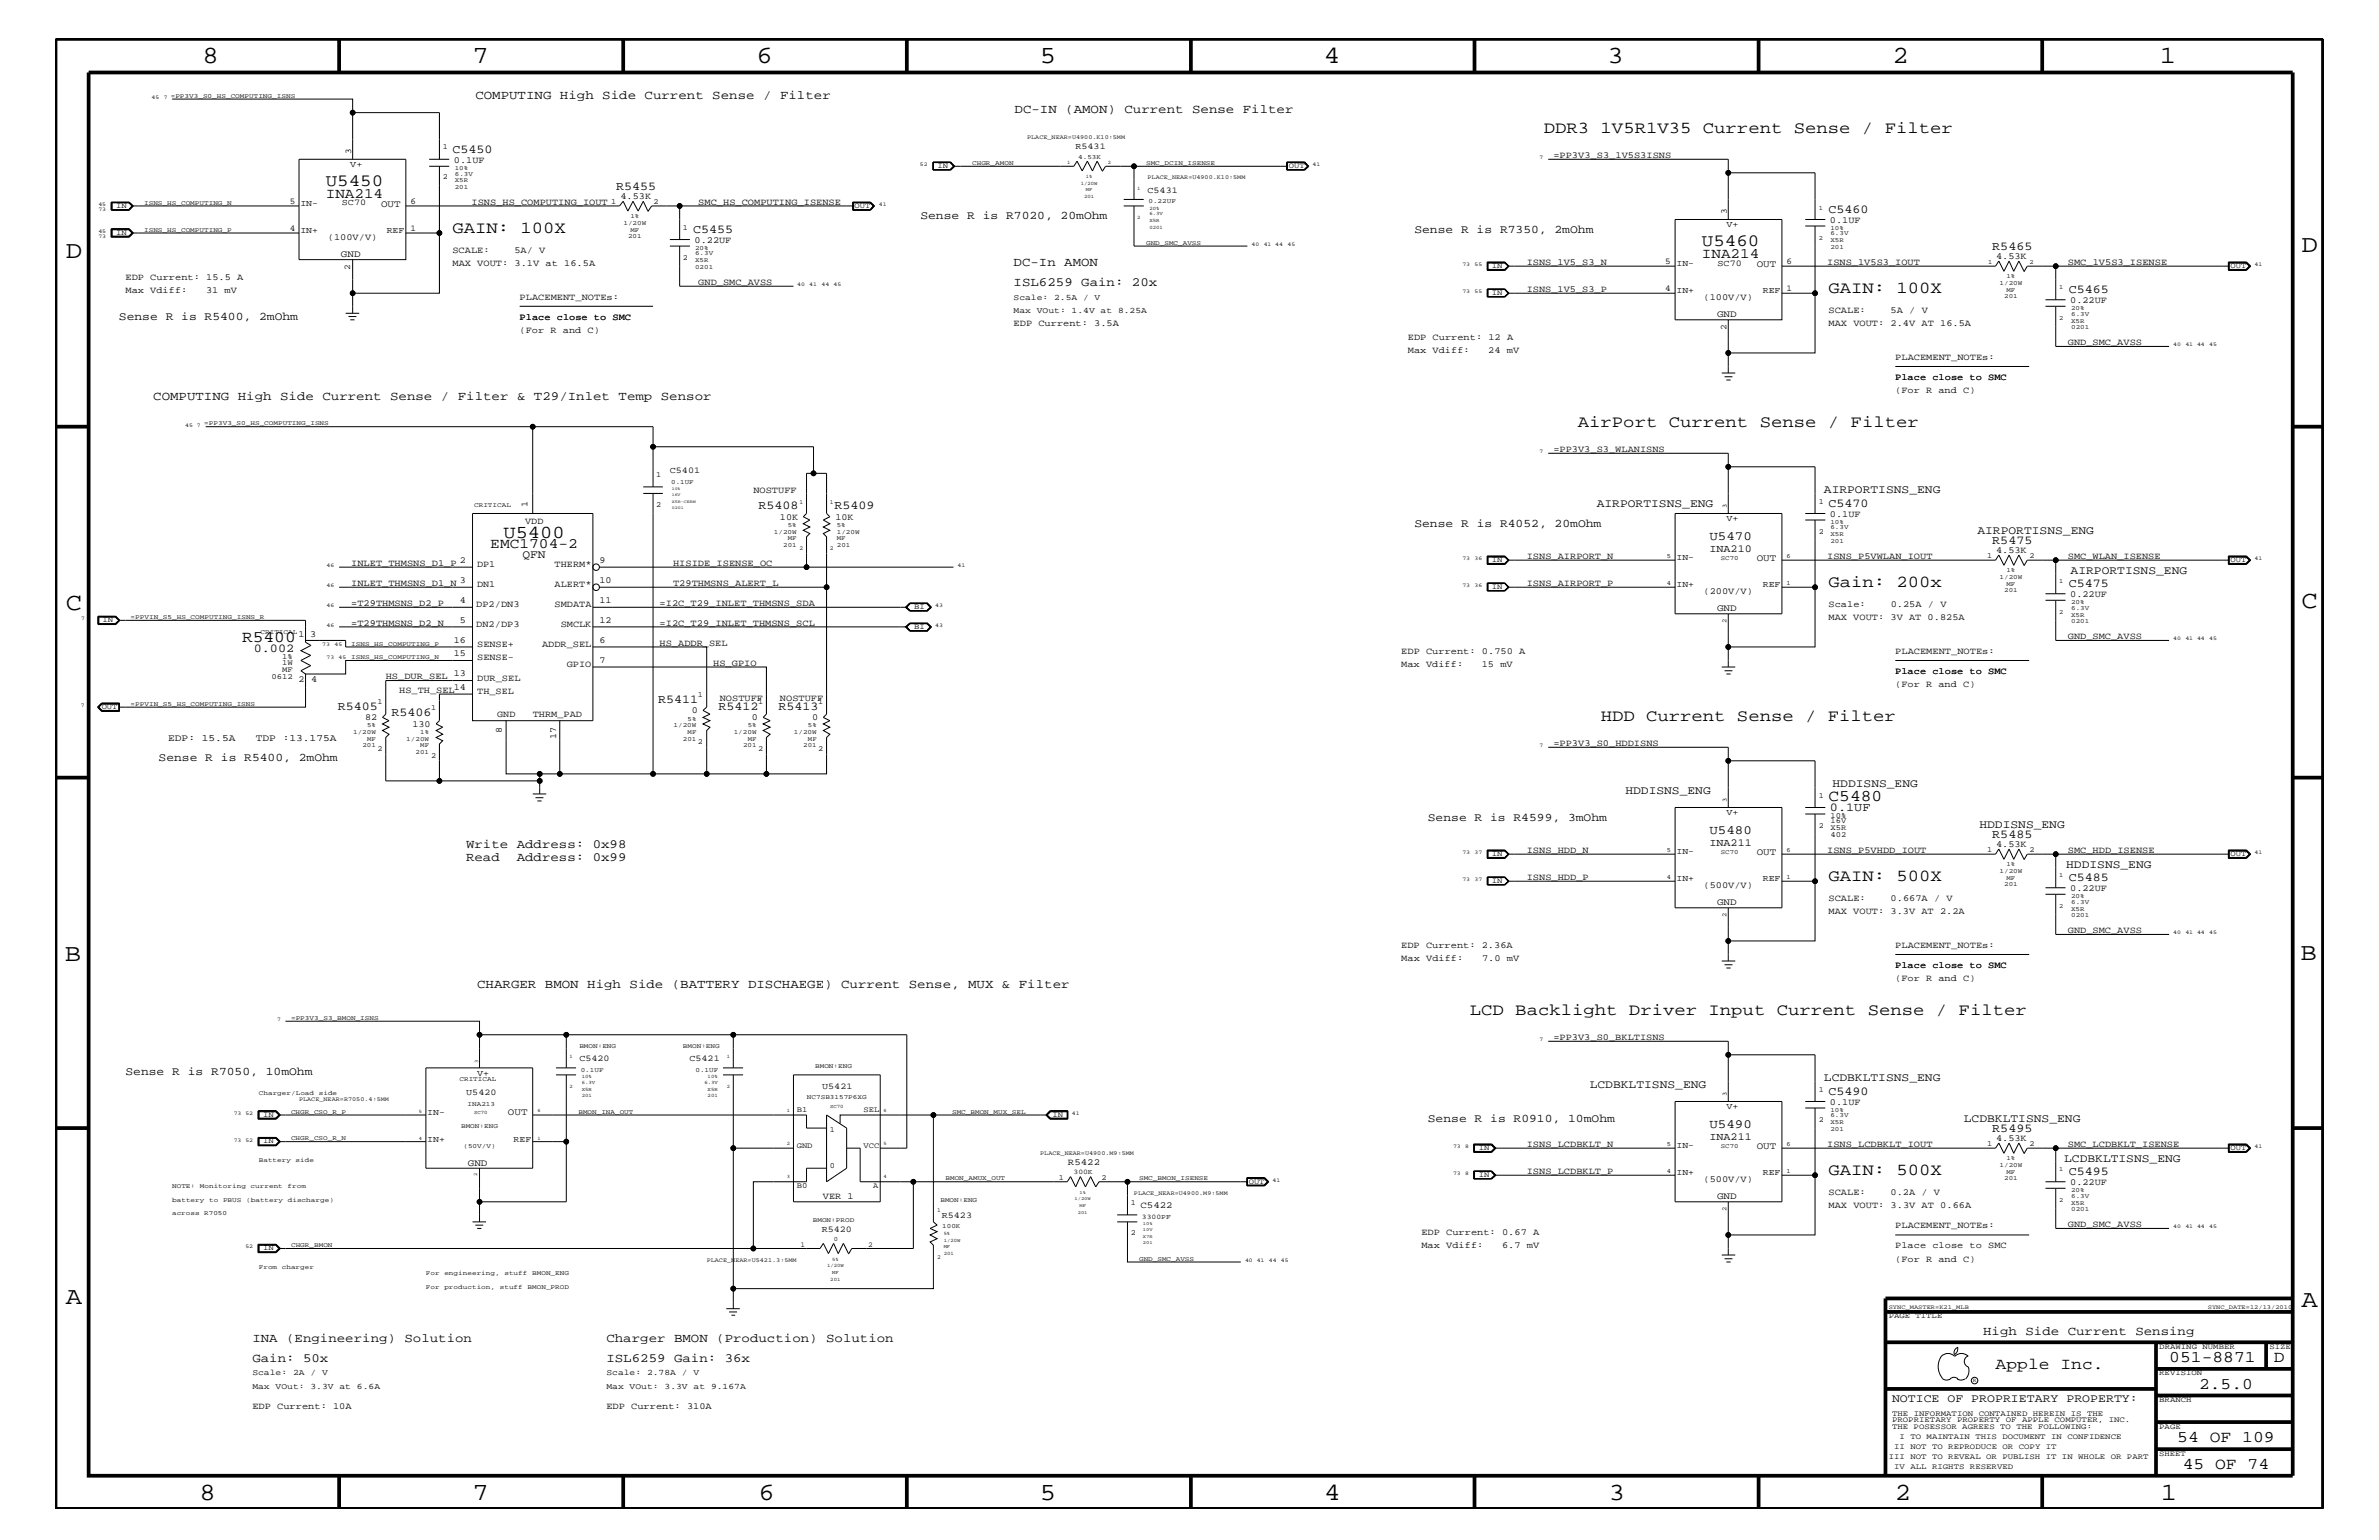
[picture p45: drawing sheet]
<svg xmlns="http://www.w3.org/2000/svg" width="432mm" height="279mm" viewBox="0 0 432 279" stroke-linecap="round" stroke-linejoin="round" font-family="sans-serif">
<defs><g id="words">
<g font-size="4.5">
<text x="36.7" y="11.5">8</text>
<text x="85.8" y="11.5">7</text>
<text x="137.3" y="11.5">6</text>
<text x="188.7" y="11.5">5</text>
<text x="240.3" y="11.5">4</text>
<text x="291.8" y="11.5">3</text>
<text x="343.5" y="11.5">2</text>
<text x="392" y="11.5">1</text>
<text x="11.9" y="46.8">D</text>
<text x="417.7" y="45.7">D</text>
<text x="11.9" y="110.6">C</text>
<text x="417.7" y="110.3">C</text>
<text x="11.8" y="174.3">B</text>
<text x="417.6" y="174.2">B</text>
<text x="11.9" y="236.7">A</text>
<text x="417.7" y="237.1">A</text>
<text x="36.2" y="272.1">8</text>
<text x="85.8" y="272.1">7</text>
<text x="137.7" y="272.1">6</text>
<text x="188.7" y="272.1">5</text>
<text x="240.4" y="272.1">4</text>
<text x="292" y="272.1">3</text>
<text x="343.9" y="272.1">2</text>
<text x="392.2" y="272.1">1</text>
</g>
<text font-size="3.3" x="91.4" y="97.6">U5400</text>
<g font-size="3.1">
<text x="59.1" y="33.7">U5450</text>
<text x="308.9" y="44.6">U5460</text>
</g>
<g font-size="3">
<text x="280.2" y="24.1">DDR3 1V5R1V35 Current Sense / Filter</text>
<text x="82.1" y="42.3">GAIN: 100X</text>
<text x="331.9" y="53.2">GAIN: 100X</text>
<text x="286.4" y="77.4">AirPort Current Sense / Filter</text>
<text x="331.9" y="106.5">Gain: 200x</text>
<text x="43.9" y="116.5">R5400</text>
<text x="290.5" y="130.8">HDD Current Sense / Filter</text>
<text x="331.9" y="145.3">C5480</text>
<text x="331.9" y="159.9">GAIN: 500X</text>
<text x="266.8" y="184.1">LCD Backlight Driver Input Current Sense / Filter</text>
<text x="331.9" y="213.2">GAIN: 500X</text>
<text x="362.2" y="248.4">Apple Inc.</text>
<text x="393.7" y="247.1">051-8871</text>
<text x="399.2" y="252">2.5.0</text>
<text x="412.7" y="247.1">D</text>
<text x="395.2" y="261.6">54 OF 109</text>
<text x="396.2" y="266.6">45 OF 74</text>
</g>
<g font-size="2.6">
<text x="59.1" y="35.8">INA214</text>
<text x="308.9" y="46.8">INA214</text>
<text x="89" y="99.5">EMC1704-2</text>
</g>
<g font-size="2.3">
<text x="86.3" y="18">COMPUTING High Side Current Sense / Filter</text>
<text x="184.1" y="20.4">DC-IN (AMON) Current Sense Filter</text>
<text x="184" y="48.3">DC-In AMON</text>
<text x="184" y="51.9">ISL6259 Gain: 20x</text>
<text x="27.8" y="72.6">COMPUTING High Side Current Sense / Filter &amp; T29/Inlet Temp Sensor</text>
<text x="310.3" y="98">U5470</text>
<text x="84.6" y="153.8">Write Address: 0x98</text>
<text x="310.3" y="151.3">U5480</text>
<text x="84.6" y="156.2">Read</text>
<text x="93.8" y="156.2">Address: 0x99</text>
<text x="86.6" y="179.3">CHARGER BMON High Side (BATTERY DISCHAEGE) Current Sense, MUX &amp; Filter</text>
<text x="310.3" y="204.7">U5490</text>
<text x="45.8" y="243.5">INA (Engineering) Solution</text>
<text x="110.1" y="243.5">Charger BMON (Production) Solution</text>
<text x="360" y="242.3">High Side Current Sensing</text>
<text x="45.8" y="247.1">Gain: 50x</text>
<text x="110.1" y="247.1">ISL6259 Gain: 36x</text>
</g>
<g font-size="2.2">
<text x="82.1" y="27.7">C5450</text>
<text x="111.8" y="34.4">R5455</text>
<text x="331.9" y="38.6">C5460</text>
<text x="125.8" y="42.3">C5455</text>
<text x="361.6" y="45.3">R5465</text>
<text x="375.5" y="53.2">C5465</text>
<text x="137.7" y="92.4">R5408</text>
<text x="151.5" y="92.4">R5409</text>
<text x="331.9" y="92">C5470</text>
<text x="361.6" y="98.7">R5475</text>
<text x="375.5" y="106.5">C5475</text>
<text x="46.1" y="118.2">0.002</text>
<text x="61.3" y="128.8">R5405</text>
<text x="71" y="130">R5406</text>
<text x="119.5" y="127.6">R5411</text>
<text x="130.4" y="128.8">R5412</text>
<text x="141.3" y="128.8">R5413</text>
<text x="332.1" y="147.1">0.1UF</text>
<text x="361.6" y="152">R5485</text>
<text x="375.5" y="159.9">C5485</text>
<text x="331.9" y="198.7">C5490</text>
<text x="361.6" y="205.3">R5495</text>
<text x="375.5" y="213.2">C5495</text>
</g>
<g font-size="2.1">
<text x="167" y="39.8">Sense R is R7020, 20mOhm</text>
<text x="256.7" y="42.3">Sense R is R7350, 2mOhm</text>
<text x="21.6" y="58">Sense R is R5400, 2mOhm</text>
<text x="331" y="89.5">AIRPORTISNS_ENG</text>
<text x="256.7" y="95.6">Sense R is R4052, 20mOhm</text>
<text x="289.8" y="92">AIRPORTISNS_ENG</text>
<text x="94.8" y="101.3">QFN</text>
<text x="358.9" y="96.8">AIRPORTISNS_ENG</text>
<text x="375.8" y="104.1">AIRPORTISNS_ENG</text>
<text x="28.8" y="138">Sense R is R5400, 2mOhm</text>
<text x="332.6" y="142.9">HDDISNS_ENG</text>
<text x="259.2" y="149">Sense R is R4599, 3mOhm</text>
<text x="295" y="144">HDDISNS_ENG</text>
<text x="359.3" y="150.1">HDDISNS_ENG</text>
<text x="375" y="157.4">HDDISNS_ENG</text>
<text x="22.8" y="195">Sense R is R7050, 10mOhm</text>
<text x="288.5" y="197.4">LCDBKLTISNS_ENG</text>
<text x="331" y="196.2">LCDBKLTISNS_ENG</text>
<text x="259.2" y="203.5">Sense R is R0910, 10mOhm</text>
<text x="356.4" y="203.5">LCDBKLTISNS_ENG</text>
<text x="374.6" y="210.8">LCDBKLTISNS_ENG</text>
<text x="343.4" y="254.4">NOTICE OF PROPRIETARY PROPERTY:</text>
</g>
<g font-size="1.9">
<text x="310.3" y="100.1">INA210</text>
<text x="310.3" y="153.4">INA211</text>
<text x="310.3" y="206.8">INA211</text>
</g>
<g font-size="1.8">
<text x="69.2" y="37.5">OUT</text>
<text x="61.9" y="46.7">GND</text>
<text x="318.9" y="48.5">OUT</text>
<text x="311.7" y="57.5">GND</text>
<text x="318.9" y="101.8">OUT</text>
<text x="311.7" y="110.9">GND</text>
<text x="30.5" y="134.4">EDP: 15.5A</text>
<text x="46.4" y="134.4">TDP :13.175A</text>
<text x="318.9" y="155.1">OUT</text>
<text x="311.7" y="164.2">GND</text>
<text x="92.2" y="202.4">OUT</text>
<text x="318.9" y="208.5">OUT</text>
<text x="84.9" y="211.5">GND</text>
<text x="311.7" y="217.5">GND</text>
</g>
<g font-size="1.7">
<text x="82.4" y="29.5">0.1UF</text>
<text x="281.9" y="28.6">=PP3V3_S3_1V5S3ISNS</text>
<text x="85.6" y="37.2">ISNS_HS_COMPUTING_IOUT</text>
<text x="112.6" y="36.1">4.53K</text>
<text x="126.7" y="37.2">SMC_HS_COMPUTING_ISENSE</text>
<text x="332.1" y="40.4">0.1UF</text>
<text x="59.5" y="43.5">(100V/V)</text>
<text x="82.1" y="45.9">SCALE:</text>
<text x="93.4" y="45.9">5A/ V</text>
<text x="126.1" y="44.1">0.22UF</text>
<text x="362.3" y="47">4.53K</text>
<text x="22.8" y="53.2">Max Vdiff:</text>
<text x="22.8" y="50.7">EDP Current: 15.5 A</text>
<text x="37.4" y="53.2">31 mV</text>
<text x="82.1" y="48.3">MAX VOUT: 3.1V at 16.5A</text>
<text x="126.7" y="51.7">GND_SMC_AVSS</text>
<text x="277.1" y="52.9">ISNS_1V5_S3_P</text>
<text x="277.1" y="48">ISNS_1V5_S3_N</text>
<text x="331.6" y="48">ISNS_1V5S3_IOUT</text>
<text x="375.3" y="48">SMC_1V5S3_ISENSE</text>
<text x="94.3" y="54.4">PLACEMENT_NOTEs:</text>
<text x="94.3" y="58">Place close to SMC</text>
<text x="184" y="59.2">EDP Current: 3.5A</text>
<text x="309.2" y="54.4">(100V/V)</text>
<text x="331.9" y="59.2">MAX VOUT: 2.4V AT 16.5A</text>
<text x="331.9" y="56.8">SCALE:</text>
<text x="343.2" y="56.8">5A / V</text>
<text x="375.8" y="55">0.22UF</text>
<text x="94.3" y="60.4">(For R and C)</text>
<text x="255.5" y="64">Max Vdiff:</text>
<text x="255.5" y="61.7">EDP Current: 12 A</text>
<text x="270.1" y="64">24 mV</text>
<text x="344" y="65.3">PLACEMENT_NOTEs:</text>
<text x="375.3" y="62.6">GND_SMC_AVSS</text>
<text x="344" y="71.3">(For R and C)</text>
<text x="344" y="68.9">Place close to SMC</text>
<text x="281.9" y="82">=PP3V3_S3_WLANISNS</text>
<text x="136.7" y="89.5">NOSTUFF</text>
<text x="95.3" y="95">VDD</text>
<text x="95.8" y="92" transform="rotate(-90 95.8 92)">1</text>
<text x="141.6" y="94.3">10K</text>
<text x="151.6" y="94.3">10K</text>
<text x="332.1" y="93.8">0.1UF</text>
<text x="277.1" y="101.4">ISNS_AIRPORT_N</text>
<text x="331.6" y="101.4">ISNS_P5VWLAN_IOUT</text>
<text x="362.3" y="100.4">4.53K</text>
<text x="375.3" y="101.4">SMC_WLAN_ISENSE</text>
<text x="63.8" y="106.3">INLET_THMSNS_D1_N</text>
<text x="63.8" y="102.6">INLET_THMSNS_D1_P</text>
<text x="83.5" y="102.1">2</text>
<text x="83.5" y="105.8">3</text>
<text x="86.6" y="102.9">DP1</text>
<text x="86.6" y="106.5">DN1</text>
<text x="100.7" y="102.9">THERM*</text>
<text x="100.7" y="106.5">ALERT*</text>
<text x="108.8" y="102.1">9</text>
<text x="108.8" y="105.8">10</text>
<text x="122.2" y="106.3">T29THMSNS_ALERT_L</text>
<text x="122.2" y="102.6">HISIDE_ISENSE_OC</text>
<text x="277.1" y="106.3">ISNS_AIRPORT_P</text>
<text x="309.2" y="107.7">(200V/V)</text>
<text x="63.8" y="109.9">=T29THMSNS_D2_P</text>
<text x="63.8" y="113.6">=T29THMSNS_D2_N</text>
<text x="83.5" y="109.4">4</text>
<text x="83.5" y="113.1">5</text>
<text x="86.4" y="113.7">DN2/DP3</text>
<text x="86.4" y="110.2">DP2/DN3</text>
<text x="100.7" y="110.2">SMDATA</text>
<text x="101.8" y="113.7">SMCLK</text>
<text x="108.8" y="109.4">11</text>
<text x="108.8" y="113.1">12</text>
<text x="119.7" y="109.9">=I2C_T29_INLET_THMSNS_SDA</text>
<text x="119.7" y="113.6">=I2C_T29_INLET_THMSNS_SCL</text>
<text x="331.9" y="112.6">MAX VOUT: 3V AT 0.825A</text>
<text x="331.9" y="110.2">Scale:</text>
<text x="343.2" y="110.2">0.25A / V</text>
<text x="375.8" y="108.3">0.22UF</text>
<text x="54.2" y="115.5">1</text>
<text x="56.3" y="115.5">3</text>
<text x="82.4" y="116.7">16</text>
<text x="82.4" y="119.1">15</text>
<text x="86.6" y="119.8">SENSE-</text>
<text x="86.6" y="117.4">SENSE+</text>
<text x="98.4" y="117.4">ADDR_SEL</text>
<text x="108.8" y="116.7">6</text>
<text x="119.7" y="117.2">HS_ADDR_SEL</text>
<text x="254.3" y="118.6">EDP Current: 0.750 A</text>
<text x="344" y="118.6">PLACEMENT_NOTEs:</text>
<text x="375.3" y="115.9">GND_SMC_AVSS</text>
<text x="54.2" y="123.8">2</text>
<text x="56.5" y="123.8">4</text>
<text x="70" y="123.2">HS_DUR_SEL</text>
<text x="72.5" y="125.7">HS_TH_SEL</text>
<text x="82.4" y="125.2">14</text>
<text x="82.4" y="122.7">13</text>
<text x="86.6" y="123.5">DUR_SEL</text>
<text x="86.6" y="125.9">TH_SEL</text>
<text x="102.9" y="121">GPIO</text>
<text x="108.8" y="120.3">7</text>
<text x="129.5" y="120.8">HS_GPIO</text>
<text x="254.3" y="121">Max Vdiff:</text>
<text x="269" y="121">15 mV</text>
<text x="344" y="124.7">(For R and C)</text>
<text x="344" y="122.3">Place close to SMC</text>
<text x="66.3" y="130.7">82</text>
<text x="74.8" y="131.9">130</text>
<text x="90.3" y="130.2">GND</text>
<text x="96.7" y="130.2">THRM_PAD</text>
<text x="125.6" y="129.4">0</text>
<text x="130.6" y="127.1">NOSTUFF</text>
<text x="136.5" y="130.7">0</text>
<text x="141.6" y="127.1">NOSTUFF</text>
<text x="147.4" y="130.7">0</text>
<text x="91.1" y="133" transform="rotate(-90 91.1 133)">8</text>
<text x="100.9" y="134.1" transform="rotate(-90 100.9 134.1)">17</text>
<text x="281.9" y="135.3">=PP3V3_S0_HDDISNS</text>
<text x="277.1" y="154.7">ISNS_HDD_N</text>
<text x="331.6" y="154.7">ISNS_P5VHDD_IOUT</text>
<text x="362.3" y="153.7">4.53K</text>
<text x="375.3" y="154.7">SMC_HDD_ISENSE</text>
<text x="277.1" y="159.6">ISNS_HDD_P</text>
<text x="309.2" y="161.1">(500V/V)</text>
<text x="375.8" y="161.7">0.22UF</text>
<text x="331.9" y="163.5">SCALE:</text>
<text x="331.9" y="165.9">MAX VOUT: 3.3V AT 2.2A</text>
<text x="343.2" y="163.5">0.667A / V</text>
<text x="254.3" y="172">EDP Current: 2.36A</text>
<text x="344" y="172">PLACEMENT_NOTEs:</text>
<text x="375.3" y="169.3">GND_SMC_AVSS</text>
<text x="254.3" y="174.4">Max Vdiff:</text>
<text x="269" y="174.4">7.0 mV</text>
<text x="344" y="178">(For R and C)</text>
<text x="344" y="175.6">Place close to SMC</text>
<text x="281.9" y="188.7">=PP3V3_S0_BKLTISNS</text>
<text x="332.1" y="200.4">0.1UF</text>
<text x="277.1" y="208.1">ISNS_LCDBKLT_N</text>
<text x="331.6" y="208.1">ISNS_LCDBKLT_IOUT</text>
<text x="362.3" y="207">4.53K</text>
<text x="375.3" y="208.1">SMC_LCDBKLT_ISENSE</text>
<text x="193.8" y="211.4">R5422</text>
<text x="277.1" y="213">ISNS_LCDBKLT_P</text>
<text x="309.2" y="214.4">(500V/V)</text>
<text x="375.8" y="215">0.22UF</text>
<text x="149.4" y="217.5">VER 1</text>
<text x="207" y="219.2">C5422</text>
<text x="331.9" y="219.2">MAX VOUT: 3.3V AT 0.66A</text>
<text x="331.9" y="216.9">SCALE:</text>
<text x="343.1" y="216.9">0.2A / V</text>
<text x="258" y="226.5">Max Vdiff:</text>
<text x="258" y="224.1">EDP Current: 0.67 A</text>
<text x="272.6" y="226.5">6.7 mV</text>
<text x="344" y="222.9">PLACEMENT_NOTEs:</text>
<text x="344" y="226.5">Place close to SMC</text>
<text x="375.3" y="222.6">GND_SMC_AVSS</text>
<text x="344" y="229">(For R and C)</text>
<text x="45.8" y="255.6">EDP Current: 10A</text>
<text x="110.1" y="255.6">EDP Current: 310A</text>
</g>
<g font-size="1.6">
<text x="63.8" y="28" transform="rotate(-90 63.8 28)">3</text>
<text x="195.2" y="27.1">R5431</text>
<text x="63.6" y="30.3">V+</text>
<text x="208.3" y="35">C5431</text>
<text x="52.6" y="41.9">4</text>
<text x="52.6" y="37">5</text>
<text x="54.5" y="37.4">IN-</text>
<text x="62.1" y="37.3">SC70</text>
<text x="74.5" y="41.9">1</text>
<text x="74.5" y="36.9">6</text>
<text x="313.4" y="41.3">V+</text>
<text x="313.4" y="38.9" transform="rotate(-90 313.4 38.9)">3</text>
<text x="54.5" y="42.3">IN+</text>
<text x="70.2" y="42.3">REF</text>
<text x="302.3" y="47.9">5</text>
<text x="324.3" y="47.9">6</text>
<text x="63.6" y="49" transform="rotate(-90 63.6 49)">2</text>
<text x="302.3" y="52.8">4</text>
<text x="304.3" y="48.3">IN-</text>
<text x="304.3" y="53.2">IN+</text>
<text x="311.7" y="48.2">SC70</text>
<text x="320" y="53.2">REF</text>
<text x="324.3" y="52.8">1</text>
<text x="313.4" y="59.9" transform="rotate(-90 313.4 59.9)">2</text>
<text x="121.6" y="85.9">C5401</text>
<text x="313.4" y="94.6">V+</text>
<text x="304.3" y="101.6">IN-</text>
<text x="304.3" y="106.5">IN+</text>
<text x="320" y="106.5">REF</text>
<text x="313.4" y="147.9">V+</text>
<text x="304.3" y="155">IN-</text>
<text x="304.3" y="159.9">IN+</text>
<text x="320" y="159.9">REF</text>
<text x="86.6" y="195.3">V+</text>
<text x="105.2" y="192.6">C5420</text>
<text x="125.1" y="192.6">C5421</text>
<text x="149.2" y="197.6">U5421</text>
<text x="77.6" y="202.3">IN-</text>
<text x="84.6" y="198.7">U5420</text>
<text x="313.4" y="201.3">V+</text>
<text x="77.6" y="207.1">IN+</text>
<text x="93.2" y="207.1">REF</text>
<text x="304.3" y="208.3">IN-</text>
<text x="304.3" y="213.2">IN+</text>
<text x="320" y="213.2">REF</text>
<text x="170.9" y="220.9">R5423</text>
<text x="149.1" y="223.5">R5420</text>
</g>
<g font-size="1.5">
<text x="184" y="56.8">Max VOut: 1.4V at 8.25A</text>
<text x="184" y="54.4">Scale: 2.5A / V</text>
<text x="45.8" y="252">Max VOut: 3.3V at 6.6A</text>
<text x="45.8" y="249.5">Scale: 2A / V</text>
<text x="110.1" y="249.5">Scale: 2.78A / V</text>
<text x="110.1" y="252">Max VOut: 3.3V at 9.167A</text>
</g>
<g font-size="1.4">
<text x="80.3" y="27.1">1</text>
<text x="80.3" y="32.5">2</text>
<text x="170.2" y="30.5">IN</text>
<text x="233.9" y="30.5">OUT</text>
<text x="21.1" y="37.8">IN</text>
<text x="110.9" y="37">1</text>
<text x="118.6" y="37">2</text>
<text x="124" y="41.7">1</text>
<text x="155.1" y="37.8">OUT</text>
<text x="21.1" y="42.6">IN</text>
<text x="124" y="47.1">2</text>
<text x="270.8" y="48.7">IN</text>
<text x="270.8" y="53.5">IN</text>
<text x="404.9" y="48.7">OUT</text>
<text x="119.1" y="86.5">1</text>
<text x="119.1" y="92">2</text>
<text x="330.1" y="91.4">1</text>
<text x="330.1" y="96.8">2</text>
<text x="360.7" y="101.3">1</text>
<text x="368.4" y="101.3">2</text>
<text x="270.8" y="102.1">IN</text>
<text x="270.8" y="106.9">IN</text>
<text x="404.9" y="102.1">OUT</text>
<text x="18.6" y="112.9">IN</text>
<text x="165.9" y="110.5">BI</text>
<text x="51.2" y="119.5">1%</text>
<text x="165.9" y="114.2">BI</text>
<text x="49.3" y="123.1">0612</text>
<text x="51.2" y="121.9">MF</text>
<text x="51.2" y="120.7">1W</text>
<text x="18.5" y="128.7">OUT</text>
<text x="68.5" y="127.7">1</text>
<text x="78.2" y="128.9">1</text>
<text x="126.7" y="126.5">1</text>
<text x="137.6" y="127.7">1</text>
<text x="148.5" y="127.7">1</text>
<text x="68.5" y="136.2">2</text>
<text x="78.2" y="137.4">2</text>
<text x="126.7" y="135">2</text>
<text x="137.6" y="136.2">2</text>
<text x="148.5" y="136.2">2</text>
<text x="330.1" y="144.7">1</text>
<text x="332.2" y="148.4">10%</text>
<text x="332.2" y="149.4">16V</text>
<text x="270.8" y="155.4">IN</text>
<text x="330.1" y="150.1">2</text>
<text x="332.2" y="151.8">402</text>
<text x="332.2" y="150.7">X5R</text>
<text x="360.7" y="154.6">1</text>
<text x="368.4" y="154.6">2</text>
<text x="404.9" y="155.4">OUT</text>
<text x="270.8" y="160.2">IN</text>
<text x="47.8" y="202.6">IN</text>
<text x="144.6" y="201.7">B1</text>
<text x="156.7" y="201.7">SEL</text>
<text x="191" y="202.6">IN</text>
<text x="330.1" y="203.5">2</text>
<text x="330.1" y="198.1">1</text>
<text x="47.8" y="207.5">IN</text>
<text x="144.6" y="208.3">GND</text>
<text x="150.6" y="205.3">1</text>
<text x="156.7" y="208.3">VCC</text>
<text x="268.4" y="208.7">IN</text>
<text x="360.7" y="208">1</text>
<text x="368.4" y="208">2</text>
<text x="404.9" y="208.7">OUT</text>
<text x="144.6" y="215.6">B0</text>
<text x="150.6" y="211.9">0</text>
<text x="158.5" y="215.6">A</text>
<text x="192.2" y="214.1">1</text>
<text x="199.9" y="214.1">2</text>
<text x="226.7" y="214.7">OUT</text>
<text x="268.4" y="213.6">IN</text>
<text x="205.2" y="218.6">1</text>
<text x="47.8" y="226.9">IN</text>
<text x="145.3" y="226.3">1</text>
<text x="157.6" y="226.3">2</text>
<text x="205.2" y="224.1">2</text>
<text x="342.8" y="239.2">PAGE TITLE</text>
<text x="391.9" y="244.7">DRAWING NUMBER</text>
<text x="411.9" y="244.7">SIZE</text>
<text x="391.9" y="249.5">REVISION</text>
<text x="343.4" y="256.8">THE INFORMATION CONTAINED HEREIN IS THE</text>
<text x="391.9" y="254.4">BRANCH</text>
<text x="343.4" y="259.3">THE POSESSOR AGREES TO THE FOLLOWING:</text>
<text x="343.4" y="258">PROPRIETARY PROPERTY OF APPLE COMPUTER, INC.</text>
<text x="343.8" y="262.9">II NOT TO REPRODUCE OR COPY IT</text>
<text x="344.8" y="261.1">I TO MAINTAIN THIS DOCUMENT IN CONFIDENCE</text>
<text x="391.9" y="259.3">PAGE</text>
<text x="342.8" y="264.7">III NOT TO REVEAL OR PUBLISH IT IN WHOLE OR PART</text>
<text x="343.8" y="266.6">IV ALL RIGHTS RESERVED</text>
<text x="391.9" y="264.1">SHEET</text>
</g>
<g font-size="1.3">
<text x="194.9" y="213">300K</text>
<text x="207.3" y="221.1">3300PF</text>
</g>
<g font-size="1.2">
<text x="31" y="17.7">=PP3V3_S0_HS_COMPUTING_ISNS</text>
<text x="176.4" y="29.9">CHGR_AMON</text>
<text x="195.7" y="28.8">4.53K</text>
<text x="208" y="29.9">SMC_DCIN_ISENSE</text>
<text x="82.5" y="31.9">6.3V</text>
<text x="82.5" y="30.8">10%</text>
<text x="82.5" y="33">X5R</text>
<text x="82.5" y="34.2">201</text>
<text x="26.2" y="37.2">ISNS_HS_COMPUTING_N</text>
<text x="113.2" y="40.8">1/20W</text>
<text x="114.4" y="39.6">1%</text>
<text x="208.4" y="36.8">0.22UF</text>
<text x="330.1" y="38">1</text>
<text x="332.2" y="41.7">10%</text>
<text x="26.2" y="42">ISNS_HS_COMPUTING_P</text>
<text x="114" y="43.2">201</text>
<text x="114.4" y="42">MF</text>
<text x="126.2" y="47.6">X5R</text>
<text x="126.2" y="45.3">20%</text>
<text x="126.2" y="46.3">6.3V</text>
<text x="208" y="44.4">GND_SMC_AVSS</text>
<text x="330.1" y="43.5">2</text>
<text x="332.2" y="45.2">201</text>
<text x="332.2" y="42.7">6.3V</text>
<text x="332.2" y="44">X5R</text>
<text x="360.8" y="47.9">1</text>
<text x="368.4" y="47.9">2</text>
<text x="126.2" y="48.8">0201</text>
<text x="362.9" y="51.7">1/20W</text>
<text x="364.2" y="50.5">1%</text>
<text x="364.2" y="52.9">MF</text>
<text x="373.7" y="52.5">1</text>
<text x="363.8" y="54.1">201</text>
<text x="373.7" y="58">2</text>
<text x="375.9" y="58.5">X5R</text>
<text x="375.9" y="56.2">20%</text>
<text x="375.9" y="57.3">6.3V</text>
<text x="375.9" y="59.7">0201</text>
<text x="37.1" y="77.2">=PP3V3_S0_HS_COMPUTING_ISNS</text>
<text x="121.8" y="87.7">0.1UF</text>
<text x="86.1" y="92">CRITICAL</text>
<text x="143" y="95.6">5%</text>
<text x="151.9" y="95.6">5%</text>
<text x="313.4" y="92.2" transform="rotate(-90 313.4 92.2)">3</text>
<text x="332.2" y="95">10%</text>
<text x="140.5" y="96.8">1/20W</text>
<text x="142.2" y="99.3">201</text>
<text x="143" y="98">MF</text>
<text x="151.9" y="96.8">1/20W</text>
<text x="151.9" y="99.3">201</text>
<text x="151.9" y="98">MF</text>
<text x="302.5" y="101.3">5</text>
<text x="312.3" y="101.5">SC70</text>
<text x="324.3" y="101.2">6</text>
<text x="332.2" y="97.3">X5R</text>
<text x="332.2" y="98.5">201</text>
<text x="332.2" y="96">6.3V</text>
<text x="302.5" y="106.1">4</text>
<text x="324.3" y="106.1">1</text>
<text x="362.9" y="105">1/20W</text>
<text x="363.8" y="107.5">201</text>
<text x="364.2" y="103.8">1%</text>
<text x="364.2" y="106.3">MF</text>
<text x="373.7" y="105.9">1</text>
<text x="23.7" y="112.3">=PPVIN_S5_HS_COMPUTING_ISNS_R</text>
<text x="313.4" y="113" transform="rotate(-90 313.4 113)">2</text>
<text x="373.7" y="111.4">2</text>
<text x="375.9" y="111.9">X5R</text>
<text x="375.9" y="109.5">20%</text>
<text x="375.9" y="110.6">6.3V</text>
<text x="375.9" y="113.1">0201</text>
<text x="47.3" y="115">CRITICAL</text>
<text x="63.8" y="117.2">ISNS_HS_COMPUTING_P</text>
<text x="63.8" y="119.6">ISNS_HS_COMPUTING_N</text>
<text x="23.7" y="128">=PPVIN_S5_HS_COMPUTING_ISNS</text>
<text x="66.6" y="131.9">5%</text>
<text x="122.3" y="131.9">1/20W</text>
<text x="124.8" y="130.8">5%</text>
<text x="135.7" y="131.9">5%</text>
<text x="146.6" y="131.9">5%</text>
<text x="64.1" y="133.2">1/20W</text>
<text x="65.8" y="135.6">201</text>
<text x="66.6" y="134.4">MF</text>
<text x="73.7" y="134.4">1/20W</text>
<text x="75.4" y="136.8">201</text>
<text x="76.3" y="133.2">1%</text>
<text x="76.3" y="135.6">MF</text>
<text x="124" y="134.4">201</text>
<text x="124.8" y="133.2">MF</text>
<text x="133.2" y="133.2">1/20W</text>
<text x="134.9" y="135.6">201</text>
<text x="135.7" y="134.4">MF</text>
<text x="144.1" y="133.2">1/20W</text>
<text x="145.8" y="135.6">201</text>
<text x="146.6" y="134.4">MF</text>
<text x="313.4" y="145.6" transform="rotate(-90 313.4 145.6)">3</text>
<text x="302.5" y="154.6">5</text>
<text x="312.3" y="154.9">SC70</text>
<text x="324.3" y="154.5">6</text>
<text x="302.5" y="159.5">4</text>
<text x="324.3" y="159.5">1</text>
<text x="362.9" y="158.4">1/20W</text>
<text x="363.8" y="160.8">201</text>
<text x="364.2" y="157.2">1%</text>
<text x="364.2" y="159.6">MF</text>
<text x="373.7" y="159.2">1</text>
<text x="313.4" y="166.3" transform="rotate(-90 313.4 166.3)">2</text>
<text x="373.7" y="164.7">2</text>
<text x="375.9" y="163.9">6.3V</text>
<text x="375.9" y="162.8">20%</text>
<text x="375.9" y="165.2">X5R</text>
<text x="375.9" y="166.4">0201</text>
<text x="52.8" y="185">=PP3V3_S3_BMON_ISNS</text>
<text x="105.2" y="190.2">BMON:ENG</text>
<text x="124" y="190.2">BMON:ENG</text>
<text x="83.4" y="196.2">CRITICAL</text>
<text x="105.4" y="194.4">0.1UF</text>
<text x="126.2" y="194.4">0.1UF</text>
<text x="148" y="193.7">BMON:ENG</text>
<text x="47" y="198.7">Charger/Load</text>
<text x="52.8" y="202">CHGR_CSO_R_P</text>
<text x="57.9" y="198.7">side</text>
<text x="84.9" y="200.7">INA213</text>
<text x="105" y="202">BMON_INA_OUT</text>
<text x="146.5" y="199.3">NC7SB3157P6XG</text>
<text x="172.8" y="202">SMC_BMON_MUX_SEL</text>
<text x="313.4" y="198.9" transform="rotate(-90 313.4 198.9)">3</text>
<text x="332.2" y="202.7">6.3V</text>
<text x="332.2" y="204">X5R</text>
<text x="332.2" y="201.7">10%</text>
<text x="52.8" y="206.9">CHGR_CSO_R_N</text>
<text x="83.7" y="204.7">BMON:ENG</text>
<text x="84.1" y="208.3">(50V/V)</text>
<text x="302.5" y="208">5</text>
<text x="312.3" y="208.2">SC70</text>
<text x="324.3" y="207.9">6</text>
<text x="332.2" y="205.2">201</text>
<text x="31.2" y="215.6">NOTE:</text>
<text x="36.3" y="215.6">Monitoring</text>
<text x="45.5" y="215.6">current</text>
<text x="47" y="210.8">Battery</text>
<text x="52.2" y="215.6">from</text>
<text x="53.7" y="210.8">side</text>
<text x="171.6" y="214.2">BMON_AMUX_OUT</text>
<text x="206.8" y="214.2">SMC_BMON_ISENSE</text>
<text x="302.5" y="212.8">4</text>
<text x="324.3" y="212.8">1</text>
<text x="362.9" y="211.7">1/20W</text>
<text x="363.8" y="214.2">201</text>
<text x="364.2" y="210.5">1%</text>
<text x="364.2" y="213">MF</text>
<text x="373.7" y="212.5">1</text>
<text x="31.2" y="220.4">across</text>
<text x="31.2" y="218">battery</text>
<text x="37.1" y="220.4">R7050</text>
<text x="38" y="218">to</text>
<text x="40.5" y="218">PBUS</text>
<text x="44.7" y="218">(battery</text>
<text x="52.2" y="218">discharge)</text>
<text x="147.5" y="221.7">BMON:PROD</text>
<text x="170.7" y="218">BMON:ENG</text>
<text x="313.4" y="219.7" transform="rotate(-90 313.4 219.7)">2</text>
<text x="373.7" y="218">2</text>
<text x="375.9" y="217.3">6.3V</text>
<text x="375.9" y="216.2">20%</text>
<text x="375.9" y="218.6">X5R</text>
<text x="375.9" y="219.7">0201</text>
<text x="52.8" y="226.3">CHGR_BMON</text>
<text x="151.3" y="225.2">0</text>
<text x="171" y="222.8">100K</text>
<text x="47" y="230.2">From</text>
<text x="51.2" y="230.2">charger</text>
<text x="77.3" y="233.8">For</text>
<text x="77.3" y="231.3">For</text>
<text x="80.7" y="233.8">production,</text>
<text x="80.7" y="231.3">engineering,</text>
<text x="90.7" y="233.8">stuff</text>
<text x="91.6" y="231.3">stuff</text>
<text x="95.7" y="233.8">BMON_PROD</text>
<text x="96.6" y="231.3">BMON_ENG</text>
<text x="206.8" y="228.7">GND_SMC_AVSS</text>
</g>
<g font-size="1.1">
<text x="186.4" y="25.3">PLACE_NEAR=U4900.K10:5MM</text>
<text x="208.3" y="32.5">PLACE_NEAR=U4900.K10:5MM</text>
<text x="145.1" y="91.4">1</text>
<text x="150.6" y="91.4">1</text>
<text x="145.1" y="99.9">2</text>
<text x="150.6" y="99.9">2</text>
<text x="54.3" y="199.8">PLACE_NEAR=R7050.4:5MM</text>
<text x="188.8" y="209.6">PLACE_NEAR=U4900.M9:5MM</text>
<text x="170.1" y="219.8">1</text>
<text x="205.8" y="216.9">PLACE_NEAR=U4900.M9:5MM</text>
<text x="128.3" y="229">PLACE_NEAR=U5421.3:5MM</text>
<text x="170.1" y="228.4">2</text>
<text x="342.8" y="237.4">SYNC_MASTER=K21_MLB</text>
<text x="400.7" y="237.4">SYNC_DATE=12/13/2010</text>
</g>
<g font-size="1">
<text x="27.5" y="18">45</text>
<text x="29.7" y="18">7</text>
<text x="279.4" y="28.9">7</text>
<text x="167" y="30.2">52</text>
<text x="238.3" y="30.2">41</text>
<text x="17.9" y="37.4">45</text>
<text x="17.9" y="38.3">73</text>
<text x="159.5" y="37.4">41</text>
<text x="17.9" y="42.3">45</text>
<text x="17.9" y="43.1">73</text>
<text x="227.2" y="44.6">40</text>
<text x="229.4" y="44.6">41 44</text>
<text x="233.7" y="44.6">45</text>
<text x="144.7" y="51.9">40</text>
<text x="146.9" y="51.9">41</text>
<text x="149.1" y="51.9">44</text>
<text x="151.3" y="51.9">45</text>
<text x="265.4" y="48.3">73</text>
<text x="265.4" y="53.2">73</text>
<text x="267.6" y="48.3">55</text>
<text x="267.6" y="53.2">55</text>
<text x="409.2" y="48.3">41</text>
<text x="394.5" y="62.9">40</text>
<text x="396.7" y="62.9">41 44</text>
<text x="401" y="62.9">45</text>
<text x="33.6" y="77.4">45 7</text>
<text x="279.4" y="82.2">7</text>
<text x="265.4" y="101.6">73</text>
<text x="267.6" y="101.6">36</text>
<text x="409.2" y="101.6">41</text>
<text x="59.3" y="102.9">46</text>
<text x="59.3" y="106.5">46</text>
<text x="173.8" y="102.9">41</text>
<text x="265.4" y="106.5">73</text>
<text x="267.6" y="106.5">36</text>
<text x="14.7" y="112.6">7</text>
<text x="59.3" y="110.2">46</text>
<text x="59.3" y="113.7">46</text>
<text x="169.8" y="110.2">43</text>
<text x="169.8" y="113.7">43</text>
<text x="58.5" y="117.2">73</text>
<text x="59.3" y="119.6">73</text>
<text x="60.7" y="117.2">45</text>
<text x="61.5" y="119.6">45</text>
<text x="394.5" y="116.2">40</text>
<text x="396.7" y="116.2">41 44</text>
<text x="401" y="116.2">45</text>
<text x="14.6" y="128.3">7</text>
<text x="279.4" y="135.6">7</text>
<text x="265.4" y="155">73</text>
<text x="267.6" y="155">37</text>
<text x="409.2" y="155">41</text>
<text x="265.4" y="159.9">73</text>
<text x="267.6" y="159.9">37</text>
<text x="394.5" y="169.5">40</text>
<text x="396.7" y="169.5">41 44</text>
<text x="401" y="169.5">45</text>
<text x="50.3" y="185.3">7</text>
<text x="279.4" y="188.9">7</text>
<text x="42.4" y="202.3">73 52</text>
<text x="194.6" y="202.3">41</text>
<text x="42.4" y="207.1">73 52</text>
<text x="263.7" y="208.3">73</text>
<text x="265.9" y="208.3">8</text>
<text x="409.2" y="208.3">41</text>
<text x="231" y="214.4">41</text>
<text x="263.7" y="213.2">73</text>
<text x="265.9" y="213.2">8</text>
<text x="44.5" y="226.5">52</text>
<text x="394.5" y="222.9">40</text>
<text x="396.7" y="222.9">41 44</text>
<text x="401" y="222.9">45</text>
<text x="226" y="229">40 41</text>
<text x="230.3" y="229">44</text>
<text x="232.5" y="229">45</text>
<text x="358.1" y="250.7">R</text>
</g>
<g font-size=".9">
<text x="193.7" y="29.7">1</text>
<text x="201.1" y="29.7">2</text>
<text x="196.2" y="33.6">1/20W</text>
<text x="196.8" y="35.9">201</text>
<text x="197.1" y="34.7">MF</text>
<text x="197.1" y="32.3">1%</text>
<text x="206.4" y="34.4">1</text>
<text x="206.4" y="39.8">2</text>
<text x="208.6" y="38">20%</text>
<text x="208.6" y="39.1">6.3V</text>
<text x="208.6" y="40.3">X5R</text>
<text x="208.6" y="41.5">0201</text>
<text x="103.4" y="192">1</text>
<text x="131.9" y="192">1</text>
<text x="86.8" y="192.8" transform="rotate(-90 86.8 192.8)">3</text>
<text x="103.4" y="197.4">2</text>
<text x="105.6" y="197.9">X5R</text>
<text x="105.6" y="195.6">10%</text>
<text x="105.6" y="196.7">6.3V</text>
<text x="127.8" y="196.7">6.3V</text>
<text x="128.4" y="197.9">X5R</text>
<text x="128.4" y="195.6">10%</text>
<text x="131.9" y="197.4">2</text>
<text x="76" y="201.9">5</text>
<text x="86.1" y="202.1">SC70</text>
<text x="97.5" y="201.8">6</text>
<text x="105.6" y="199.1">201</text>
<text x="128.4" y="199.1">201</text>
<text x="142.8" y="201.7">1</text>
<text x="150.7" y="201">SC70</text>
<text x="160.4" y="201.7">6</text>
<text x="76" y="206.8">4</text>
<text x="97.5" y="206.8">1</text>
<text x="142.8" y="207.7">2</text>
<text x="160.4" y="207.7">5</text>
<text x="86.6" y="213.4" transform="rotate(-90 86.6 213.4)">2</text>
<text x="142.8" y="213.8">3</text>
<text x="160.4" y="213.8">4</text>
<text x="171.3" y="227.7">201</text>
<text x="171.3" y="224.1">5%</text>
<text x="171.3" y="225.3">1/20W</text>
<text x="171.3" y="226.5">MF</text>
<text x="150.1" y="229.9">1/20W</text>
<text x="150.7" y="232.4">201</text>
<text x="151" y="231.1">MF</text>
<text x="151" y="228.7">5%</text>
</g>
<g font-size=".8">
<text x="121.9" y="88.9">10%</text>
<text x="121.9" y="92.4">0201</text>
<text x="121.9" y="90">16V</text>
<text x="121.9" y="91.2">X5R-CERM</text>
<text x="195" y="217.8">1/20W</text>
<text x="195.6" y="220.2">201</text>
<text x="195.9" y="216.6">1%</text>
<text x="195.9" y="219">MF</text>
<text x="207.4" y="224.6">X7R</text>
<text x="207.4" y="222.3">10%</text>
<text x="207.4" y="225.7">201</text>
<text x="207.4" y="223.4">10V</text>
</g>
</g></defs>
<g fill="none" stroke="#000" stroke-width=".18">
<path d="M31.2 18h32.8v10.9M20.2 36.7v1.4M23.4 36.8h-3.1v1.2h3.1M23.4 36.8l.6 .6-.6 .6M23.4 36.8l.6 .6M23.5 36.7h-3.3v1.4h3.3M23.5 36.7l.7 .7-.7 .7M23.5 36.7l.6 .7-.6 .7M24 37.4l-.6 .6M24 37.4h30.3M54.3 28.9h19.4v18.2h-19.4zM64 20.4h15.8v8.5"/>
<path d="M73.7 37.4h38.7l.7-.9 .9 1.8 .9-1.8 .9 1.8 1-1.8 .8 1.8M77.9 30.2h3.6M77.9 28.9h3.6M79.8 30.2v23h-15.8v-6.1M123.4 37.4v6.1M154.9 36.8h3.1l.6 .6-.6 .6h-3.1zM154.9 37.4h-36.6l-.7 1M154.9 36.8v1.2M157.9 36.8l.6 .6-.6 .6M158 36.7h-3.2v1.4h3.2M158 36.7l.8 .7-.8 .7M158 36.7l.7 .7-.7 .7"/>
<path d="M172.5 29.5h-3.1v1.3h3.1M172.5 29.5l.6 .7-.6 .6M172.5 29.5l.6 .7M172.6 29.4h-3.3v1.4h3.3M172.6 29.4l.7 .8-.7 .6M172.6 29.4l.6 .8-.6 .6M173.1 30.2h21.8l.6-1 .9 1.8 1-1.8 .9 1.8 .8-1.8 1 1.8M173.1 30.2l-.6 .6M204 37.4h3.6M204 36.2h3.6M205.8 30.2h-5.1l-.6 .9M205.8 37.4v7.2h20.6"/>
<path d="M233.6 29.4v1.4M233.7 30.2h-27.9v6M236.7 29.5h-3v1.3h3M236.7 29.5l.7 .7-.7 .6M236.7 29.5l.6 .7-.6 .6M236.8 29.4h-3.3v1.4h3.3M236.8 29.4l.8 .8-.8 .6M236.8 29.4l.7 .8-.7 .6M281 28.9h32.7v2.5M304 39.8h19.4v18.2h-19.4zM313.7 39.8v-8.4h15.7v8.4M327.7 39.8h3.6"/>
<path d="M20.2 41.5h3.3l.7 .8-.7 .7h-3.3zM20.2 41.5v1.5h3.3l.6-.7-.6-.8M20.3 41.6h3.1l.6 .7-.6 .6h-3.1zM20.3 41.7h3.1l.6 .6M24 42.3l-.6 .6M24 42.3h30.3M62.7 56.8h2.5M63.2 57.4h1.5M63.6 58h.7M64 53.2v3.6M73.7 42.3h6.1M94.3 55.6h24.2"/>
<path d="M121.6 44.6h3.6M121.6 43.5h3.6M123.4 44.6v7.3h20.6M269.9 47.5h3.2l.8 .8-.8 .8h-3.2zM270 47.7h3.1M270 52.4v1.5M270 53.8h3.1M270 52.5h3.1M270.1 47.7v1.2h3l.6-.6M270.1 52.5v1.3M273.1 52.4h-3.2v1.5h3.2M273.1 47.7l.7 .6"/>
<path d="M273.1 47.7l.6 .6M273.1 52.4l.8 .8-.8 .7M273.1 52.4l.7 .8M273.1 52.5l.7 .7M273.1 52.5l.6 .7M273.7 48.3h30.3M273.7 53.2l-.6 .6M273.7 53.2h30.3M273.8 48.3l-.7 .7h-3.1M273.8 48.3l-.7-.7h-3.1v1.5M273.8 48.3l-.7 .8M273.8 53.2l-.7 .6"/>
<path d="M273.8 53.2l-.7 .7M323.4 48.3h38.8l.6-.9 .9 1.8 1-1.8 .8 1.8 .9-1.8 1 1.8M323.4 53.2h6M327.7 41h3.6M329.4 41v23h-15.7v-6M371.3 55.6h3.6M371.3 54.4h3.6M373.1 48.3v6.1M373.1 55.6v7.3h20.6M404.5 47.5h3.3l.7 .8-.7 .8h-3.3zM404.5 49.1v-1.5h3.2l.7 .7-.7 .8M404.5 47.7h3.2"/>
<path d="M404.6 47.7v1.2h3.1l.6-.6-.6-.6M404.6 48.3h-36.6l-.6 1M407.7 47.7l.6 .6-.6 .7h-3.2M37.3 77.4h59.4M312.5 67.7h2.5M313 68.4h1.5M313.4 68.9h.7M313.7 64v3.7M344 66.5h24.3M85.8 93.2h21.8v37.6h-21.8zM116.8 89.5h3.5M116.8 88.3h3.5"/>
<path d="M118.5 89.5v50.9h9.8v-7.9l.6-.6-1.3-.6 1.3-.5-1.3-.6 1.3-.6-1.3-.7 .7-.6v-10.9h-20.7M118.5 88.3v-10.9h-21.8v15.8M118.5 81.1h29.2v4.8M281 82.2h32.7v2.5M304 93.2h19.4v18.2h-19.4zM313.7 93.2v-8.5h15.7v8.5M327.7 94.3h3.6M327.7 93.2h3.6M329.4 94.3v23.1h-15.7v-6M17.8 111.8h3.2l.8 .8-.8 .7h-3.2zM17.8 113.2h3.2M17.8 111.9h3.2"/>
<path d="M17.9 111.9v1.3M17.9 112h3l.7 .6-.7 .5h-3zM21 111.9l.7 .7-.7 .6M21 111.9l.6 .7M21.6 112.6h33.9v3.9l1 .6M21.6 112.6l-.6 .6M55.5 116.2h7.2v1.2h23.1M56.4 117.1l-1.8 1 1.8 .8-1.8 .9 1.8 1-1.8 .9 .9 .6M61.6 106.5h24.2M61.6 113.7h24.2M61.6 102.9h24.2M61.6 110.2h24.2"/>
<path d="M85.8 119.8h-23.1v2.5h-7.2v6h-33.9M107.6 113.7h57M107.6 110.2h57M108.8 106.5h41.2M108.8 102.9h37.6M164.3 110.2l.8-.8h3.2l.8 .8-.8 .7h-3.2zM164.3 113.7l.8-.6h3.2l.8 .6-.8 .8h-3.2zM164.4 110.2l.8-.8h3.1l.7 .8-.7 .7h-3.1zM164.4 113.7l.8-.6h3.1l.7 .6-.7 .8h-3.1zM165.2 109.5h3l.6 .7-.6 .6h-3M165.2 109.5h3l.7 .7-.7 .6h-3M165.2 109.5l-.7 .7 .7 .6"/>
<path d="M165.2 109.5l-.6 .7 .6 .6M165.2 113.1h3l.6 .6-.6 .7h-3M165.2 113.1h3l.7 .6-.7 .7h-3M165.2 113.1l-.7 .6 .7 .7M165.2 113.1l-.6 .6 .6 .7M173.1 102.9h-26.7v-5.5l.6-.6-1.2-.6 1.2-.6-1.2-.6 1.2-.7-1.2-.5 .6-.6v-7.3h3.6v7.3l.6 .6-1.2 .5 1.2 .7-1.2 .6 1.2 .6-1.2 .6 .6 .6v32.2l-.6 .6 1.2 .6-1.2 .5 1.2 .6-1.2 .6 1.2 .7-.6 .6v6.6h-10.9v-6.6l.7-.6-1.3-.7 1.3-.6-1.3-.6 1.3-.5-1.3-.6 .6-.6v-8.6h-31.5M269.9 100.9h3.2l.8 .7-.8 .8h-3.2zM270 101h3.1M270 105.8v1.4M270 107.1h3.1M270 105.9h3.1M270.1 101v1.2h3l.6-.6"/>
<path d="M270.1 105.9v1.2M273.1 105.8h-3.2v1.4h3.2M273.1 101l.7 .6M273.1 101l.6 .6M273.1 105.8l.8 .7-.8 .7M273.1 105.8l.7 .7M273.1 105.9l.7 .6M273.1 105.9l.6 .6M273.7 101.6h30.3M273.7 106.5h30.3M273.7 106.5l-.6 .6M273.8 101.6l-.7 .7h-3.1"/>
<path d="M273.8 101.6l-.7-.6h-3.1v1.4M273.8 101.6l-.7 .8M273.8 106.5l-.7 .6M273.8 106.5l-.7 .7M313.7 117.4v3.6M323.4 101.6h38.8l.6-.9 .9 1.9 1-1.9 .8 1.9 .9-1.9 1 1.9M323.4 106.5h6M344 119.8h24.3M371.3 108.9h3.6M371.3 107.7h3.6M373.1 108.9v7.3h20.6M373.1 101.6h-5.1l-.6 1"/>
<path d="M404.5 100.9h3.3l.7 .7-.7 .8h-3.3zM404.5 102.4v-1.4h3.2l.7 .6-.7 .8M404.5 101h3.2M404.6 101.6h-31.5v6.1M404.6 101v1.2h3.1l.6-.6-.6-.6M407.7 101l.6 .6-.6 .7h-3.2M17.7 128.3l.8-.8h3.2v1.6h-3.2zM17.9 128.3l.6-.6h3.1v1.3h-3.1zM18.5 127.7l-.6 .6 .6 .6h3.1M21.7 127.6h-3.2l-.7 .7 .7 .8M85.8 123.5h-15.8v6.1l-.6 .6 1.2 .6-1.2 .5 1.2 .6-1.2 .6 1.2 .7-.6 .6v7.9h9.8M85.8 125.9h-6v4.9l-.6 .5 1.1 .6-1.1 .6 1.1 .7-1.1 .6 1.1 .6-.5 .6v6.7h18.2v-1.3h-6.1v-9.6"/>
<path d="M101.6 130.8v9.6h-3.6M281 135.6h32.7v2.4M312.5 121h2.5M313 121.7h1.5M313.4 122.3h.7M96.7 144h2.4M97.2 144.7h1.4M97.5 145.3h.8M98 141.7v2.3M101.6 140.4h16.9M128.3 140.4h10.8M269.9 154.2h3.2l.8 .8-.8 .7h-3.2z"/>
<path d="M270 154.4h3.1M270 159.1v1.5M270 159.2h3.1M270.1 154.4v1.2h3l.6-.6M270.1 159.2v1.3M273.1 159.1h-3.2v1.5h3.2M273.1 154.4l.7 .6M273.1 154.4l.6 .6M273.1 159.1l.8 .8-.8 .7M273.1 159.1l.7 .8M273.1 159.2l.7 .7M273.1 159.2l.6 .7"/>
<path d="M273.7 155h30.3M273.7 159.9h30.3M273.7 159.9l-.6 .6M273.8 155l-.7 .6h-3.1M273.8 155l-.7-.7h-3.1v1.4M273.8 155l-.7 .7M273.8 159.9l-.7 .6M273.8 159.9l-.7 .7M304 146.5h19.4v18.2h-19.4zM313.7 146.5v-8.5h15.7v8.5M323.4 155h38.8l.6-1 .9 1.9 1-1.9 .8 1.9 .9-1.9 1 1.9M323.4 159.9h6"/>
<path d="M327.7 146.5h3.6M327.7 147.7h3.6M329.4 147.7v23h-15.7v-6M373.1 155v6.1M404.5 154.2h3.3l.7 .8-.7 .7h-3.3zM404.5 155.7v-1.4h3.2l.7 .7-.7 .7M404.5 154.4h3.2M404.6 154.4v1.2h3.1l.6-.6-.6-.6M404.6 155h-36.6l-.6 1M407.7 154.4l.6 .6-.6 .6h-3.2M270 160.5h3.1M312.5 174.4h2.5"/>
<path d="M313 175h1.5M313.4 175.6h.7M313.7 170.7v3.7M344 173.2h24.3M371.3 162.2h3.6M371.3 161.1h3.6M373.1 162.2v7.3h20.6M51.8 185.3h35.2v8.4M77.3 193.7h19.4v18.2h-19.4zM87 187.7h15.8v6M100.9 195h3.7M100.9 193.7h3.7"/>
<path d="M102.8 187.7h30.3v6M102.8 195v23h-15.8M131.2 195h3.7M131.2 193.7h3.7M133.1 195v38.8M133.1 187.7h31.5v20.6h-4.8M144 195h15.8v23h-15.8zM281 188.9h32.7v10.9M304 199.8h19.4v18.2h-19.4zM313.7 191.4h15.7v8.4M327.7 199.8h3.6M46.8 201.5h3.3l.8 .8-.8 .8h-3.3z"/>
<path d="M46.8 206.4h3.3l.8 .7-.8 .8h-3.3zM46.9 201.5v1.5h3.2l.7-.7-.7-.8M46.9 206.4h3.2l.7 .7-.7 .7h-3.2zM47 201.6h3l.7 .7-.7 .6h-3zM47 206.4v1.4M47 201.7h3l.6 .6M47 206.5h3l.6 .6M50 206.4l.7 .7-.7 .7M50.6 202.3h26.7M50.6 207.1h26.7M50.6 207.1l-.6 .6h-3M50.6 202.3l-.6 .6"/>
<path d="M87 211.9v9.8M96.7 202.3h49.7v2.4h3.6M96.7 207.1h6.1M133.1 208.3h10.9M150 211.9h-3.6v2.5h-9.7v12.1h12.1l.6-.9 1 1.8 .9-1.8 .8 1.8 1-1.8 .9 1.8M150 202.3l3.7 2.4v7.2l-3.7 2.5zM153.7 208.3h2.4v6.1h37.6l.6-.9 .9 1.8 .9-1.8 .9 1.8 1-1.8 .9 1.8 .6-.9h5.1M165.8 214.4v12.1h-11.2l-.6 1M169.4 202.3v19.4l.7 .6-1.3 .6 1.3 .6-1.3 .6 1.3 .6-1.3 .6 .6 .6v7.9h-36.3v3.6M189.8 202.3l.8-.8h3.2v1.6h-3.2zM190.1 202.3h-37.6v1.5M190.1 202.3l.6 .6"/>
<path d="M190.6 201.5l-.7 .8 .7 .7h3.2M190.7 201.6h3v1.3h-3l-.7-.6zM193.7 201.7h-3l-.6 .6M226.3 213.6h3.2l.8 .8-.8 .8h-3.2zM226.3 213.7h3.2l.7 .7-.7 .7h-3.2M226.4 214.4h-21.8v6M226.4 213.8h3l.6 .6-.6 .6h-3M226.4 213.7v1.4M229.4 213.7l.7 .7-.7 .7M267.5 207.5h3.3l.7 .8-.7 .8h-3.3zM267.5 212.5h3.3l.7 .7-.7 .7h-3.3zM267.5 209.1v-1.5h3.2l.7 .7-.7 .8"/>
<path d="M267.5 212.5v1.4M267.6 207.7h3.1l.7 .6-.7 .7h-3.1zM270.7 212.5h-3.1v1.3h3.1M270.7 207.7l.6 .6M270.7 212.5l.7 .7-.7 .6M270.7 212.5l.7 .7-.7 .7M270.7 212.5l.6 .7M271.3 208.3h32.7M271.3 208.3l-.6 .6h-3.1M271.3 213.2h32.7M271.3 213.2l-.6 .6M323.4 208.3h38.8l.6-.9 .9 1.8 1-1.8 .8 1.8 .9-1.8 1 1.8"/>
<path d="M323.4 213.2h6M327.7 201h3.6M329.4 201v23.1h-15.7v-6.1M371.3 214.4h3.6M371.3 215.6h3.6M373.1 215.6v7.3h20.6M373.1 208.3v6.1M404.5 207.5h3.3l.7 .8-.7 .8h-3.3zM404.5 207.7h3.2M404.5 209.1v-1.5h3.2l.7 .7-.7 .8M404.6 208.3h-36.6l-.6 1M404.6 207.7v1.2h3.1l.6-.6-.6-.6"/>
<path d="M407.7 207.7l.6 .6-.6 .7h-3.2M46.8 225.7h3.3l.8 .8-.8 .8h-3.3zM46.9 225.8h3.2l.7 .7-.7 .7h-3.2zM47 225.8v1.4M47 225.9h3l.6 .6M50 225.8l.7 .7-.7 .7M50.6 226.5l-.6 .6h-3M50.6 226.5h86.1M85.8 221.7h2.4M86.3 222.3h1.4M86.6 222.9h.8M131.8 237.4h2.5"/>
<path d="M132.3 238h1.5M132.8 238.6h.6M202.8 221.7h3.6M202.8 220.4h3.6M204.6 221.7v7.3h20.6M312.5 227.7h2.5M313 228.4h1.5M313.4 229h.7M313.7 224.1v3.6M344 224.1h24.3M352.3 246.1a1.69 1.69 0 0 1 2.5 0 1.72 1.72 0 0 1 2.4 0M352.4 246a3.2 3.2 0 0 0 .4 4.3l.8 .1 .4-.2"/>
<path d="M354 250.2l.7-.3 .7 .3M355.2 250.2l.7 .2 .7-.2M355.3 244.4v.3a1.18 1.18 0 0 1-.6 1.1M355.4 244.4a.99 .99 0 0 0-.6 1.4M357.2 246a1.04 1.04 0 0 0-.7 1 1.04 1.04 0 0 0 .7 1M357.3 248l.1 .7a2.11 2.11 0 0 1-.6 1.5"/>
<circle cx="64" cy="20.4" r=".42"/>
<circle cx="123.4" cy="37.4" r=".42"/>
<circle cx="205.8" cy="30.2" r=".42"/>
<circle cx="313.7" cy="31.4" r=".42"/>
<circle cx="64" cy="53.2" r=".42"/>
<circle cx="79.8" cy="42.3" r=".42"/>
<circle cx="329.4" cy="53.2" r=".42"/>
<circle cx="373.1" cy="48.3" r=".42"/>
<circle cx="96.7" cy="77.4" r=".42"/>
<circle cx="313.7" cy="64" r=".42"/>
<circle cx="118.5" cy="81.1" r=".42"/>
<circle cx="147.7" cy="85.9" r=".42"/>
<circle cx="313.7" cy="84.7" r=".42"/>
<circle cx="108.2" cy="102.9" r=".59"/>
<circle cx="108.2" cy="106.5" r=".59"/>
<circle cx="146.4" cy="102.9" r=".42"/>
<circle cx="150" cy="106.5" r=".42"/>
<circle cx="313.7" cy="117.4" r=".42"/>
<circle cx="329.4" cy="106.5" r=".42"/>
<circle cx="373.1" cy="101.6" r=".42"/>
<circle cx="313.7" cy="138" r=".42"/>
<circle cx="79.8" cy="141.7" r=".42"/>
<circle cx="98" cy="141.7" r=".42"/>
<circle cx="98" cy="140.4" r=".42"/>
<circle cx="101.6" cy="140.4" r=".42"/>
<circle cx="118.5" cy="140.4" r=".42"/>
<circle cx="128.3" cy="140.4" r=".42"/>
<circle cx="139.1" cy="140.4" r=".42"/>
<circle cx="329.4" cy="159.9" r=".42"/>
<circle cx="373.1" cy="155" r=".42"/>
<circle cx="313.7" cy="170.7" r=".42"/>
<circle cx="87" cy="187.7" r=".42"/>
<circle cx="102.8" cy="187.7" r=".42"/>
<circle cx="133.1" cy="187.7" r=".42"/>
<circle cx="313.7" cy="191.4" r=".42"/>
<circle cx="87" cy="218" r=".42"/>
<circle cx="102.8" cy="207.1" r=".42"/>
<circle cx="133.1" cy="208.3" r=".42"/>
<circle cx="165.8" cy="214.4" r=".42"/>
<circle cx="169.4" cy="202.3" r=".42"/>
<circle cx="204.6" cy="214.4" r=".42"/>
<circle cx="329.4" cy="213.2" r=".42"/>
<circle cx="373.1" cy="208.3" r=".42"/>
<circle cx="133.1" cy="233.8" r=".42"/>
<circle cx="136.7" cy="226.5" r=".42"/>
<circle cx="313.7" cy="224.1" r=".42"/>
<circle cx="358.4" cy="250.5" r=".59"/>
</g>
<g fill="none" stroke="#000" stroke-width=".68" stroke-linecap="butt">
<path d="M10.1 7.1h411.5v266.7h-411.5zM16.1 13.2h400v254.5h-400zM61.6 7.1v6.1M113.1 7.1v6.1M164.6 7.1v6.1M216.2 7.1v6.1M267.6 7.1v6.1M319.2 7.1v6.1M370.7 7.1v6.1M10.1 77.4h6M416.1 77.4h5.5M10.1 141.1h6"/>
<path d="M416.1 141.1h5.5M10.1 204.7h6M416.1 204.7h5.5M342.2 238h73.9M416.1 235.6h-73.9v32.1M342.2 243.5h73.9M342.2 252h49.1M391.3 243.5v24.2M391.3 258h24.8M391.3 253.2h24.8M391.3 248.4h24.8M411.3 243.5v4.9"/>
<path d="M61.6 267.7v6.1M113.1 267.7v6.1M164.6 267.7v6.1M216.2 268v5.8M267.6 267.7v6.1M319.2 267.7v6.1M370.7 267.7v6.1M391.3 262.9h24.8"/>
</g>
<g fill="#000">
<circle cx="64" cy="20.4" r=".42"/>
<circle cx="123.4" cy="37.4" r=".42"/>
<circle cx="205.8" cy="30.2" r=".42"/>
<circle cx="313.7" cy="31.4" r=".42"/>
<circle cx="64" cy="53.2" r=".42"/>
<circle cx="79.8" cy="42.3" r=".42"/>
<circle cx="329.4" cy="53.2" r=".42"/>
<circle cx="373.1" cy="48.3" r=".42"/>
<circle cx="96.7" cy="77.4" r=".42"/>
<circle cx="313.7" cy="64" r=".42"/>
<circle cx="118.5" cy="81.1" r=".42"/>
<circle cx="147.7" cy="85.9" r=".42"/>
<circle cx="313.7" cy="84.7" r=".42"/>
<circle cx="146.4" cy="102.9" r=".42"/>
<circle cx="150" cy="106.5" r=".42"/>
<circle cx="313.7" cy="117.4" r=".42"/>
<circle cx="329.4" cy="106.5" r=".42"/>
<circle cx="373.1" cy="101.6" r=".42"/>
<circle cx="313.7" cy="138" r=".42"/>
<circle cx="79.8" cy="141.7" r=".42"/>
<circle cx="98" cy="141.7" r=".42"/>
<circle cx="98" cy="140.4" r=".42"/>
<circle cx="101.6" cy="140.4" r=".42"/>
<circle cx="118.5" cy="140.4" r=".42"/>
<circle cx="128.3" cy="140.4" r=".42"/>
<circle cx="139.1" cy="140.4" r=".42"/>
<circle cx="329.4" cy="159.9" r=".42"/>
<circle cx="373.1" cy="155" r=".42"/>
<circle cx="313.7" cy="170.7" r=".42"/>
<circle cx="87" cy="187.7" r=".42"/>
<circle cx="102.8" cy="187.7" r=".42"/>
<circle cx="133.1" cy="187.7" r=".42"/>
<circle cx="313.7" cy="191.4" r=".42"/>
<circle cx="87" cy="218" r=".42"/>
<circle cx="102.8" cy="207.1" r=".42"/>
<circle cx="133.1" cy="208.3" r=".42"/>
<circle cx="165.8" cy="214.4" r=".42"/>
<circle cx="169.4" cy="202.3" r=".42"/>
<circle cx="204.6" cy="214.4" r=".42"/>
<circle cx="329.4" cy="213.2" r=".42"/>
<circle cx="373.1" cy="208.3" r=".42"/>
<circle cx="133.1" cy="233.8" r=".42"/>
<circle cx="136.7" cy="226.5" r=".42"/>
<circle cx="313.7" cy="224.1" r=".42"/>
</g>
<use href="#words"/>
</svg>
